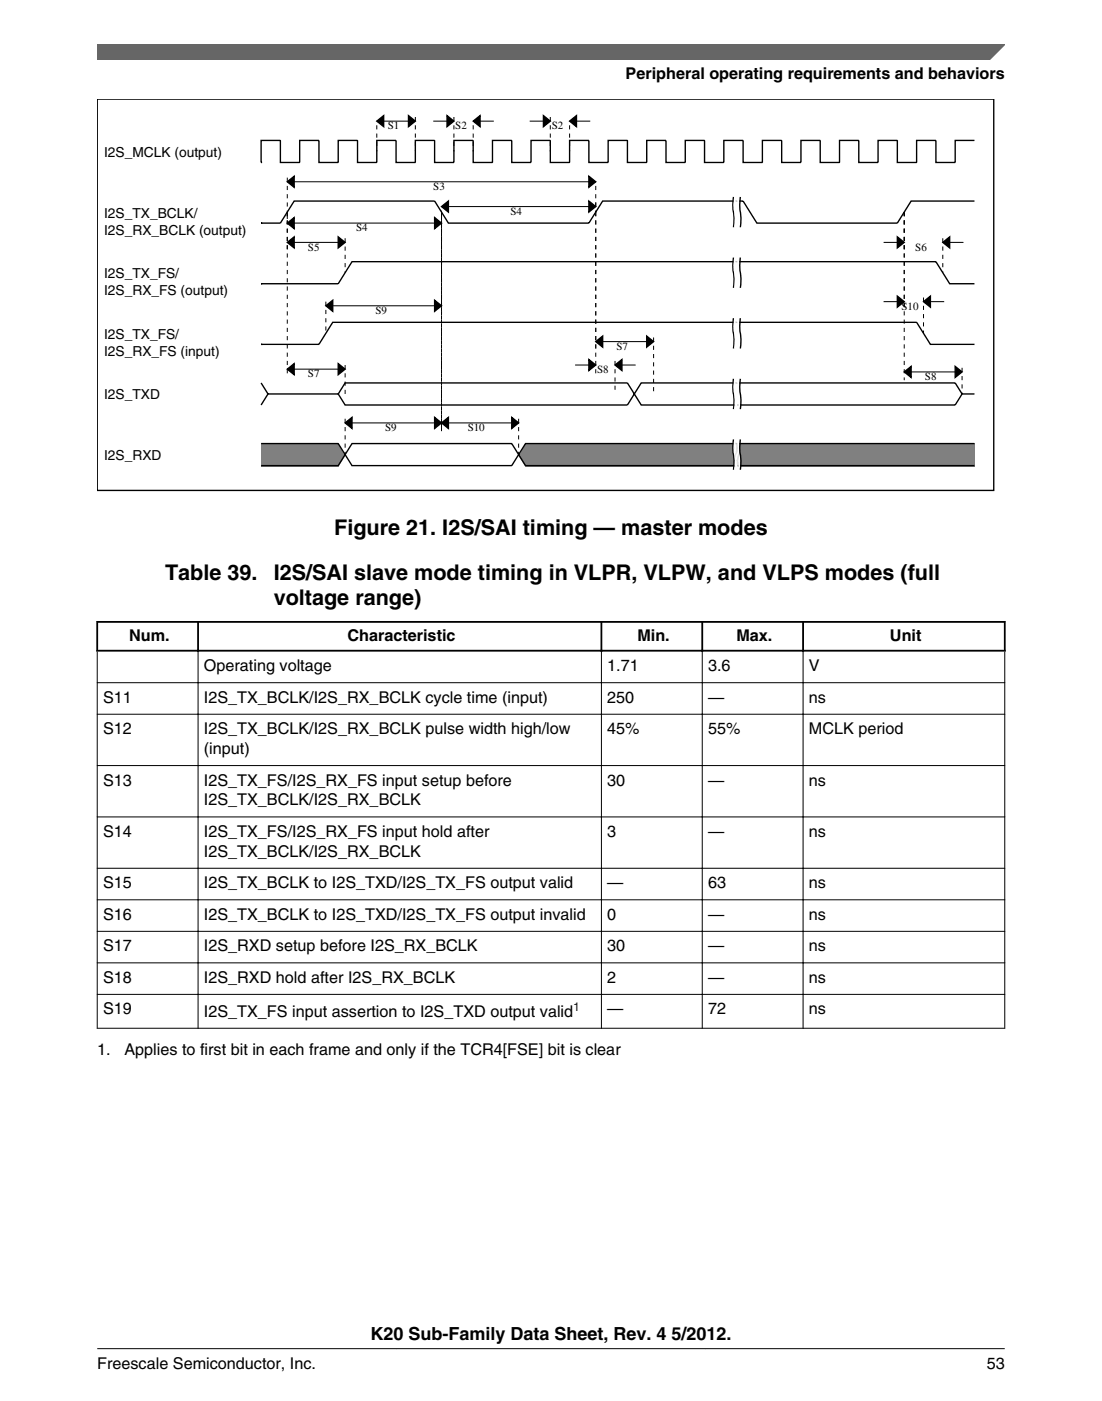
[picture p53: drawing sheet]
<svg xmlns="http://www.w3.org/2000/svg" width="216mm" height="274mm" viewBox="0 0 216 274" stroke-linecap="round" stroke-linejoin="round" font-family="sans-serif">
<defs><g id="words">
<g font-size="4.2">
<text x="65.5" y="104.8">Figure 21. I2S/SAI timing — master modes</text>
<text x="32.3" y="113.5">Table 39.</text>
<text x="53.6" y="113.5">I2S/SAI slave mode timing in VLPR, VLPW, and VLPS modes (full</text>
<text x="53.6" y="118.5">voltage range)</text>
</g>
<text font-size="3.5" x="72.6" y="262.3">K20 Sub-Family Data Sheet, Rev. 4 5/2012.</text>
<g font-size="3.2">
<text x="122.6" y="15.5">Peripheral operating requirements and behaviors</text>
<text x="25.3" y="125.4">Num.</text>
<text x="68.1" y="125.4">Characteristic</text>
<text x="124.9" y="125.4">Min.</text>
<text x="144.3" y="125.4">Max.</text>
<text x="174.4" y="125.4">Unit</text>
<text x="40" y="131.4">Operating voltage</text>
<text x="119" y="131.4">1.71</text>
<text x="138.7" y="131.4">3.6</text>
<text x="158.5" y="131.4">V</text>
<text x="20.2" y="137.6">S11</text>
<text x="40" y="137.6">I2S_TX_BCLK/I2S_RX_BCLK cycle time (input)</text>
<text x="119" y="137.6">250</text>
<text x="138.7" y="137.6">—</text>
<text x="158.5" y="137.6">ns</text>
<text x="20.2" y="143.8">S12</text>
<text x="40" y="143.8">I2S_TX_BCLK/I2S_RX_BCLK pulse width high/low</text>
<text x="119" y="143.8">45%</text>
<text x="138.7" y="143.8">55%</text>
<text x="158.5" y="143.8">MCLK period</text>
<text x="40" y="147.6">(input)</text>
<text x="20.2" y="153.8">S13</text>
<text x="40" y="153.8">I2S_TX_FS/I2S_RX_FS input setup before</text>
<text x="119" y="153.8">30</text>
<text x="138.7" y="153.8">—</text>
<text x="158.5" y="153.8">ns</text>
<text x="40" y="157.7">I2S_TX_BCLK/I2S_RX_BCLK</text>
<text x="20.2" y="163.9">S14</text>
<text x="40" y="163.9">I2S_TX_FS/I2S_RX_FS input hold after</text>
<text x="40" y="167.7">I2S_TX_BCLK/I2S_RX_BCLK</text>
<text x="119" y="163.9">3</text>
<text x="138.7" y="163.9">—</text>
<text x="158.5" y="163.9">ns</text>
<text x="20.2" y="173.9">S15</text>
<text x="40" y="173.9">I2S_TX_BCLK to I2S_TXD/I2S_TX_FS output valid</text>
<text x="119" y="173.9">—</text>
<text x="138.7" y="173.9">63</text>
<text x="158.5" y="173.9">ns</text>
<text x="20.2" y="180.1">S16</text>
<text x="40" y="180.1">I2S_TX_BCLK to I2S_TXD/I2S_TX_FS output invalid</text>
<text x="119" y="180.1">0</text>
<text x="138.7" y="180.1">—</text>
<text x="158.5" y="180.1">ns</text>
<text x="20.2" y="186.3">S17</text>
<text x="40" y="186.3">I2S_RXD setup before I2S_RX_BCLK</text>
<text x="119" y="186.3">30</text>
<text x="138.7" y="186.3">—</text>
<text x="158.5" y="186.3">ns</text>
<text x="20.2" y="192.4">S18</text>
<text x="40" y="192.4">I2S_RXD hold after I2S_RX_BCLK</text>
<text x="119" y="192.4">2</text>
<text x="138.7" y="192.4">—</text>
<text x="158.5" y="192.4">ns</text>
<text x="20.2" y="198.6">S19</text>
<text x="40" y="199.1">I2S_TX_FS input assertion to I2S_TXD output valid</text>
<text x="119" y="198.6">—</text>
<text x="138.7" y="198.6">72</text>
<text x="158.5" y="198.6">ns</text>
<text x="19" y="206.7">1.</text>
<text x="24.4" y="206.7">Applies to first bit in each frame and only if the TCR4[FSE] bit is clear</text>
<text x="19" y="268">Freescale Semiconductor, Inc.</text>
<text x="193.3" y="268">53</text>
</g>
<g font-size="2.7">
<text x="20.4" y="30.7">I2S_MCLK (output)</text>
<text x="20.4" y="42.6">I2S_TX_BCLK/</text>
<text x="20.4" y="46">I2S_RX_BCLK (output)</text>
<text x="20.4" y="54.5">I2S_TX_FS/</text>
<text x="20.4" y="57.8">I2S_RX_FS (output)</text>
<text x="20.4" y="66.3">I2S_TX_FS/</text>
<text x="20.4" y="69.7">I2S_RX_FS (input)</text>
<text x="20.4" y="78.2">I2S_TXD</text>
<text x="20.4" y="90.1">I2S_RXD</text>
</g>
<text font-size="2.4" fill="#00f" x="112.3" y="198">1</text>
<g font-size="2.2">
<text x="76" y="25.3">S1</text>
<text x="89.2" y="25.3">S2</text>
<text x="108.1" y="25.3">S2</text>
<text x="84.9" y="37.2">S3</text>
<text x="69.8" y="45.3">S4</text>
<text x="100" y="42.1">S4</text>
<text x="60.3" y="49.1">S5</text>
<text x="179.3" y="49.1">S6</text>
<text x="73.6" y="61.5">S9</text>
<text x="176.6" y="60.7">S10</text>
<text x="120.8" y="68.5">S7</text>
<text x="60.3" y="73.9">S7</text>
<text x="117" y="73.1">S8</text>
<text x="181.2" y="74.4">S8</text>
<text x="75.4" y="84.4">S9</text>
<text x="91.6" y="84.4">S10</text>
</g>
</g></defs>
<path d="M19 19.4h175.7v76.6h-175.7z" fill="none" stroke="#000" stroke-width=".27"/>
<g fill="#808080">
<path d="M51.2 86.9h3.7v4.5h-3.7z"/>
<path d="M54.9 86.9h3.8v4.5h-3.8z"/>
<path d="M58.7 86.9h3.8v4.5h-3.8z"/>
<path d="M62.5 86.9h3.8v4.5h-3.8z"/>
<path d="M66.3 86.9l1.3 2.4-1.3 2.1z"/>
<path d="M103 86.9h1v4.5h-1l-1.4-2.1z"/>
<path d="M104 86.9h3.8v4.5h-3.8z"/>
<path d="M107.8 86.9h3.8v4.5h-3.8z"/>
<path d="M111.6 86.9h3.8v4.5h-3.8z"/>
<path d="M115.4 86.9h3.7v4.5h-3.7z"/>
<path d="M119.1 86.9h3.8v4.5h-3.8z"/>
<path d="M122.9 86.9h3.8v4.5h-3.8z"/>
<path d="M126.7 86.9h3.8v4.5h-3.8z"/>
<path d="M130.5 86.9h3.8v4.5h-3.8z"/>
<path d="M134.3 86.9h3.7v4.5h-3.7z"/>
<path d="M138 86.9h3.8v4.5h-3.8z"/>
<path d="M141.8 86.9h3.8v4.5h-3.8z"/>
<path d="M145.6 86.9h3.8v4.5h-3.8z"/>
<path d="M149.4 86.9h3.7v4.5h-3.7z"/>
<path d="M153.1 86.9h3.8v4.5h-3.8z"/>
<path d="M156.9 86.9h3.8v4.5h-3.8z"/>
<path d="M160.7 86.9h3.8v4.5h-3.8z"/>
<path d="M164.5 86.9h3.8v4.5h-3.8z"/>
<path d="M168.3 86.9h3.7v4.5h-3.7z"/>
<path d="M172 86.9h3.8v4.5h-3.8z"/>
<path d="M175.8 86.9h3.8v4.5h-3.8z"/>
<path d="M179.6 86.9h3.8v4.5h-3.8z"/>
<path d="M183.4 86.9h3.7v4.5h-3.7z"/>
<path d="M187.1 86.9h3.8v4.5h-3.8z"/>
</g>
<g fill="none" stroke="#000" stroke-width=".27">
<path d="M51.2 31.8h.1M56.3 35.6l1.3-1.1v2.2zM73.8 23.7l1.4-1.1v2.2zM80 22.6l1.4 1.1-1.4 1.1zM87.6 22.6l1.3 1.1-1.3 1.1zM92.7 23.7l1.4-1.1v2.2zM106.5 22.6l1.3 1.1-1.3 1.1zM111.6 23.7l1.3-1.1v2.2zM115.4 34.5l1.3 1.1-1.3 1.1zM115.4 39.4l1.3 1-1.3 1.1zM143.7 38.6a14.6 14.6 0 0 0 .1 4.3l-.1 1.6M145 38.6a14.6 14.6 0 0 0 .2 4.3l-.2 1.6"/>
<path d="M190.9 27.5h-3.8v4.3h-3.7v-4.3h-3.8v4.3h-3.8v-4.3h-3.8v4.3h-3.7v-4.3h-3.8v4.3h-3.8v-4.3h-3.8v4.3h-3.8v-4.3h-3.7v4.3h-3.8v-4.3h-3.8v4.3h-3.8v-4.3h-3.7v4.3h-3.8v-4.3h-3.8v4.3h-3.8v-4.3h-3.8v4.3h-3.7v-4.3h-3.8v4.3h-3.8v-4.3h-3.8v4.3h-3.7v-4.3h-3.8v4.3h-3.8v-4.3h-3.8v4.3h-3.7v-4.3h-3.8v4.3h-3.8v-4.3h-3.8v4.3h-3.8v-4.3h-3.7v4.3h-3.8v-4.3h-3.8v4.3h-3.8v-4.3h-3.7v4.3M190.9 39.4h-12.4l-2.7 4.3h-27.5l-2.7-4.3h-27.5l-2.7 4.3h-27.6l-2.6-4.3h-27.6l-2.7 4.3h-3.7M51.2 43.7h.1M51.2 55.6h.1M51.2 55.6h15.1l2.7-4.4h114.4l2.7 4.4h4.8M56.3 43.7l1.3-1.1v2.2zM56.3 47.5l1.3-1.1v2.1zM63.8 59.9l1.4-1.1v2.2zM66.3 46.4l1.3 1.1-1.3 1zM85.2 42.6l1.3 1.1-1.3 1.1zM85.2 58.8l1.3 1.1-1.3 1.1zM86.5 40.4l1.3-1v2.1z"/>
<path d="M143.7 50.4a14.6 14.6 0 0 0 .1 4.4l-.1 1.6M145 50.4a14.6 14.6 0 0 0 .2 4.4l-.2 1.6M175.8 46.4l1.4 1.1-1.4 1zM175.8 58l1.4 1.1-1.4 1zM180.9 59.1l1.4-1.1v2.1zM184.7 47.5l1.4-1.1v2.1zM51.2 67.4h.1M51.2 67.4h11.3l2.7-4.3h114.4l2.7 4.3h8.6M51.2 75l1.3 2.1M56.3 72.3l1.3-1.1v2.2zM66.3 71.2l1.3 1.1-1.3 1.1zM66.3 77.1h-13.8l-1.3 2.2"/>
<path d="M66.3 77.1l1.3 2.2h55.3l2.7-4.3h61.5l1.4 2.1M66.3 77.1l1.3-2.1h55.3l2.7 4.3h61.5l1.4-2.2h2.4M115.4 70.4l1.3 1.1-1.3 1.1zM116.7 66.9l1.4-1.1v2.2zM120.5 71.5l1.3-1.1v2.2zM126.7 65.8l1.4 1.1-1.4 1.1zM143.7 62.3a14.6 14.6 0 0 0 .1 4.3l-.1 1.6M143.7 74.2a14.6 14.6 0 0 0 .1 4.3l-.1 1.6M145 62.3a14.6 14.6 0 0 0 .2 4.3l-.2 1.6M145 74.2a14.6 14.6 0 0 0 .2 4.3l-.2 1.6M177.2 72.8l1.3-1.1v2.2zM187.1 71.7l1.4 1.1-1.4 1.1z"/>
<path d="M51.2 86.9h15.1l2.7 4.3h31.3l2.7-4.3h87.9M51.2 91.2h15.1l2.7-4.3h31.3l2.7 4.3h87.9M67.6 82.8l1.4-1.1v2.2zM85.2 81.7l1.3 1.1-1.3 1.1zM86.5 82.8l1.3-1.1v2.2zM100.3 81.7l1.3 1.1-1.3 1.1zM143.7 86a14.6 14.6 0 0 0 .1 4.4l-.1 1.6M145 86a14.6 14.6 0 0 0 .2 4.4l-.2 1.6"/>
</g>
<g fill="#000">
<path d="M56.3 35.6l1.3-1.1v2.2zM73.8 23.7l1.4-1.1v2.2zM80 22.6l1.4 1.1-1.4 1.1zM87.6 22.6l1.3 1.1-1.3 1.1zM92.7 23.7l1.4-1.1v2.2zM106.5 22.6l1.3 1.1-1.3 1.1zM111.6 23.7l1.3-1.1v2.2zM115.4 34.5l1.3 1.1-1.3 1.1zM56.3 43.7l1.3-1.1v2.2zM56.3 47.5l1.3-1.1v2.1zM63.8 59.9l1.4-1.1v2.2zM66.3 46.4l1.3 1.1-1.3 1z"/>
<path d="M85.2 42.6l1.3 1.1-1.3 1.1zM86.5 40.4l1.3-1v2.1zM85.2 58.8l1.3 1.1-1.3 1.1zM115.4 39.4l1.3 1-1.3 1.1zM175.8 46.4l1.4 1.1-1.4 1zM175.8 58l1.4 1.1-1.4 1zM180.9 59.1l1.4-1.1v2.1zM184.7 47.5l1.4-1.1v2.1zM56.3 72.3l1.3-1.1v2.2zM66.3 71.2l1.3 1.1-1.3 1.1zM116.7 66.9l1.4-1.1v2.2zM115.4 70.4l1.3 1.1-1.3 1.1z"/>
<path d="M120.5 71.5l1.3-1.1v2.2zM126.7 65.8l1.4 1.1-1.4 1.1zM177.2 72.8l1.3-1.1v2.2zM187.1 71.7l1.4 1.1-1.4 1.1zM67.6 82.8l1.4-1.1v2.2zM85.2 81.7l1.3 1.1-1.3 1.1zM86.5 82.8l1.3-1.1v2.2zM100.3 81.7l1.3 1.1-1.3 1.1z"/>
</g>
<g fill="none" stroke="#000" stroke-width=".2" stroke-dasharray=".8 .8" stroke-linecap="butt">
<path d="M56.3 34.8v6.7M73.8 24.5v5.2M81.4 22.9v6.8M88.9 22.9v6.8M92.7 24.5v5.2M107.8 22.9v6.8M111.6 24.5v5.2M116.7 36.4v5.1M116.7 39.6v1.9M56.3 42.9v-1.4M56.3 41.5v7.6M56.3 41.5v32.4"/>
<path d="M63.8 59.1v6.2M67.6 46.7v6.7M86.5 44.5v-3M86.5 41.3v.2M86.5 41.5v20M86.5 41.5v42.9M116.7 41.5v27M116.7 41.5v31.6M177.2 41.5v7.6M177.2 41.5v19.2M177.2 41.5v32.9M180.9 58.3v7"/>
<path d="M184.7 46.7v6.7M67.6 71.5v5.6M120.5 70.7v6.4M128.1 66.1v11M188.5 72v5.1M67.6 82v7M86.5 83.6v-42.1M101.6 82v7"/>
</g>
<g fill="none" stroke="#000" stroke-width=".2">
<path d="M56.3 35.6h60.4M73.8 23.7h7.6M84.9 23.7h4M92.7 23.7h4.1M103.8 23.7h4M111.6 23.7h4M56.3 43.7h30.2M56.3 47.5h11.3M63.8 59.9h22.7M86.5 40.4h30.2M173.1 47.5h4.1M173.1 59.1h4.1"/>
<path d="M180.9 59.1h4.1M184.7 47.5h4.1M56.3 72.3h11.3M112.7 71.5h4M116.7 66.9h11.4M120.5 71.5h4M177.2 72.8h11.3M67.6 82.8h34"/>
</g>
<g fill="none" stroke="#fff" stroke-width=".27">
<path d="M144 38.6a14.6 14.6 0 0 0 .1 4.3l-.1 1.6M144.2 38.6a14.6 14.6 0 0 0 .2 4.3l-.2 1.6M144.5 38.6a14.6 14.6 0 0 0 .1 4.3l-.1 1.6M144.8 38.6a14.6 14.6 0 0 0 .1 4.3l-.1 1.6M144 50.4a14.6 14.6 0 0 0 .1 4.4l-.1 1.6M144.2 50.4a14.6 14.6 0 0 0 .2 4.4l-.2 1.6M144.5 50.4a14.6 14.6 0 0 0 .1 4.4l-.1 1.6M144.8 50.4a14.6 14.6 0 0 0 .1 4.4l-.1 1.6M144 62.3a14.6 14.6 0 0 0 .1 4.3l-.1 1.6M144 74.2a14.6 14.6 0 0 0 .1 4.3l-.1 1.6M144.2 62.3a14.6 14.6 0 0 0 .2 4.3l-.2 1.6M144.2 74.2a14.6 14.6 0 0 0 .2 4.3l-.2 1.6"/>
<path d="M144.5 62.3a14.6 14.6 0 0 0 .1 4.3l-.1 1.6M144.5 74.2a14.6 14.6 0 0 0 .1 4.3l-.1 1.6M144.8 62.3a14.6 14.6 0 0 0 .1 4.3l-.1 1.6M144.8 74.2a14.6 14.6 0 0 0 .1 4.3l-.1 1.6M144 86a14.6 14.6 0 0 0 .1 4.4l-.1 1.6M144.2 86a14.6 14.6 0 0 0 .2 4.4l-.2 1.6M144.5 86a14.6 14.6 0 0 0 .1 4.4l-.1 1.6M144.8 86a14.6 14.6 0 0 0 .1 4.4l-.1 1.6"/>
</g>
<g fill="#fff">
<path d="M19 110h177.8v93.2h-177.8z" fill-rule="evenodd"/>
<path d="M19.2 121.9h19.4v5.3h-19.4z" fill-rule="evenodd"/>
<path d="M39 121.9h78.7v5.3h-78.7z" fill-rule="evenodd"/>
<path d="M118 121.9h19.4v5.3h-19.4z" fill-rule="evenodd"/>
<path d="M137.8 121.9h19.4v5.3h-19.4z" fill-rule="evenodd"/>
<path d="M157.5 121.9h39.2v5.3h-39.2z" fill-rule="evenodd"/>
<path d="M19.1 127.6h19.6v6h-19.6z" fill-rule="evenodd"/>
<path d="M38.9 127.6h78.8v6h-78.8z" fill-rule="evenodd"/>
<path d="M117.9 127.6h19.6v6h-19.6z" fill-rule="evenodd"/>
<path d="M137.7 127.6h19.6v6h-19.6z" fill-rule="evenodd"/>
<path d="M157.4 127.6h39.4v6h-39.4z" fill-rule="evenodd"/>
<path d="M19.1 133.8h19.6v6h-19.6z" fill-rule="evenodd"/>
<path d="M38.9 133.8h78.8v6h-78.8z" fill-rule="evenodd"/>
<path d="M117.9 133.8h19.6v6h-19.6z" fill-rule="evenodd"/>
<path d="M137.7 133.8h19.6v6h-19.6z" fill-rule="evenodd"/>
<path d="M157.4 133.8h39.4v6h-39.4z" fill-rule="evenodd"/>
<path d="M19.1 139.9h19.6v9.9h-19.6z" fill-rule="evenodd"/>
<path d="M38.9 139.9h78.8v9.9h-78.8z" fill-rule="evenodd"/>
<path d="M117.9 139.9h19.6v9.9h-19.6z" fill-rule="evenodd"/>
<path d="M137.7 139.9h19.6v9.9h-19.6z" fill-rule="evenodd"/>
<path d="M157.4 139.9h39.4v9.9h-39.4z" fill-rule="evenodd"/>
<path d="M19.1 150h19.6v9.9h-19.6z" fill-rule="evenodd"/>
<path d="M38.9 150h78.8v9.9h-78.8z" fill-rule="evenodd"/>
<path d="M117.9 150h19.6v9.9h-19.6z" fill-rule="evenodd"/>
<path d="M137.7 150h19.6v9.9h-19.6z" fill-rule="evenodd"/>
<path d="M157.4 150h39.4v9.9h-39.4z" fill-rule="evenodd"/>
<path d="M19.1 160h19.6v9.9h-19.6z" fill-rule="evenodd"/>
<path d="M38.9 160h78.8v9.9h-78.8z" fill-rule="evenodd"/>
<path d="M117.9 160h19.6v9.9h-19.6z" fill-rule="evenodd"/>
<path d="M137.7 160h19.6v9.9h-19.6z" fill-rule="evenodd"/>
<path d="M157.4 160h39.4v9.9h-39.4z" fill-rule="evenodd"/>
<path d="M19.1 170.1h19.6v6h-19.6z" fill-rule="evenodd"/>
<path d="M38.9 170.1h78.8v6h-78.8z" fill-rule="evenodd"/>
<path d="M117.9 170.1h19.6v6h-19.6z" fill-rule="evenodd"/>
<path d="M137.7 170.1h19.6v6h-19.6z" fill-rule="evenodd"/>
<path d="M157.4 170.1h39.4v6h-39.4z" fill-rule="evenodd"/>
<path d="M19.1 176.3h19.6v6h-19.6z" fill-rule="evenodd"/>
<path d="M38.9 176.3h78.8v6h-78.8z" fill-rule="evenodd"/>
<path d="M117.9 176.3h19.6v6h-19.6z" fill-rule="evenodd"/>
<path d="M137.7 176.3h19.6v6h-19.6z" fill-rule="evenodd"/>
<path d="M157.4 176.3h39.4v6h-39.4z" fill-rule="evenodd"/>
<path d="M19.1 182.4h19.6v6h-19.6z" fill-rule="evenodd"/>
<path d="M38.9 182.4h78.8v6h-78.8z" fill-rule="evenodd"/>
<path d="M117.9 182.4h19.6v6h-19.6z" fill-rule="evenodd"/>
<path d="M137.7 182.4h19.6v6h-19.6z" fill-rule="evenodd"/>
<path d="M157.4 182.4h39.4v6h-39.4z" fill-rule="evenodd"/>
<path d="M19.1 188.6h19.6v6h-19.6z" fill-rule="evenodd"/>
<path d="M38.9 188.6h78.8v6h-78.8z" fill-rule="evenodd"/>
<path d="M117.9 188.6h19.6v6h-19.6z" fill-rule="evenodd"/>
<path d="M137.7 188.6h19.6v6h-19.6z" fill-rule="evenodd"/>
<path d="M157.4 188.6h39.4v6h-39.4z" fill-rule="evenodd"/>
<path d="M19.1 194.8h19.6v6.4h-19.6z" fill-rule="evenodd"/>
<path d="M38.9 194.8h78.8v6.4h-78.8z" fill-rule="evenodd"/>
<path d="M117.9 194.8h19.6v6.4h-19.6z" fill-rule="evenodd"/>
<path d="M137.7 194.8h19.6v6.4h-19.6z" fill-rule="evenodd"/>
<path d="M157.4 194.8h39.4v6.4h-39.4z" fill-rule="evenodd"/>
</g>
<path d="M18.9 121.8h178.1M18.9 127.4h178.1M19 121.6v6M38.8 121.6v6M117.8 121.6v6M137.6 121.6v6M157.3 121.6v6M196.8 121.6v6" fill="none" stroke="#000" stroke-width=".35"/>
<g fill="none" stroke="#000" stroke-width=".2">
<path d="M19 133.7h177.9M19 139.8h177.9M19 127.6v73.8M38.8 127.2v74.2M117.8 127.2v74.2M137.6 127.2v74.2M157.3 127.2v74.2M196.8 127.6v73.8M19 149.9h177.9M19 160h177.9M19 170h177.9M19 176.2h177.9"/>
<path d="M19 182.4h177.9M19 188.5h177.9M19 194.7h177.9M19 201.3h177.9"/>
</g>
<path d="M19.1 8.7h177.8l-5.7 3h-172.1z" fill="#666"/>
<path d="M19.1 11.7v-3h177.8l-3.1 3" fill="none" stroke="#666" stroke-width=".28"/>
<path d="M19 264.1h177.8" fill="none" stroke="#000" stroke-width=".2"/>
<use href="#words"/>
</svg>
